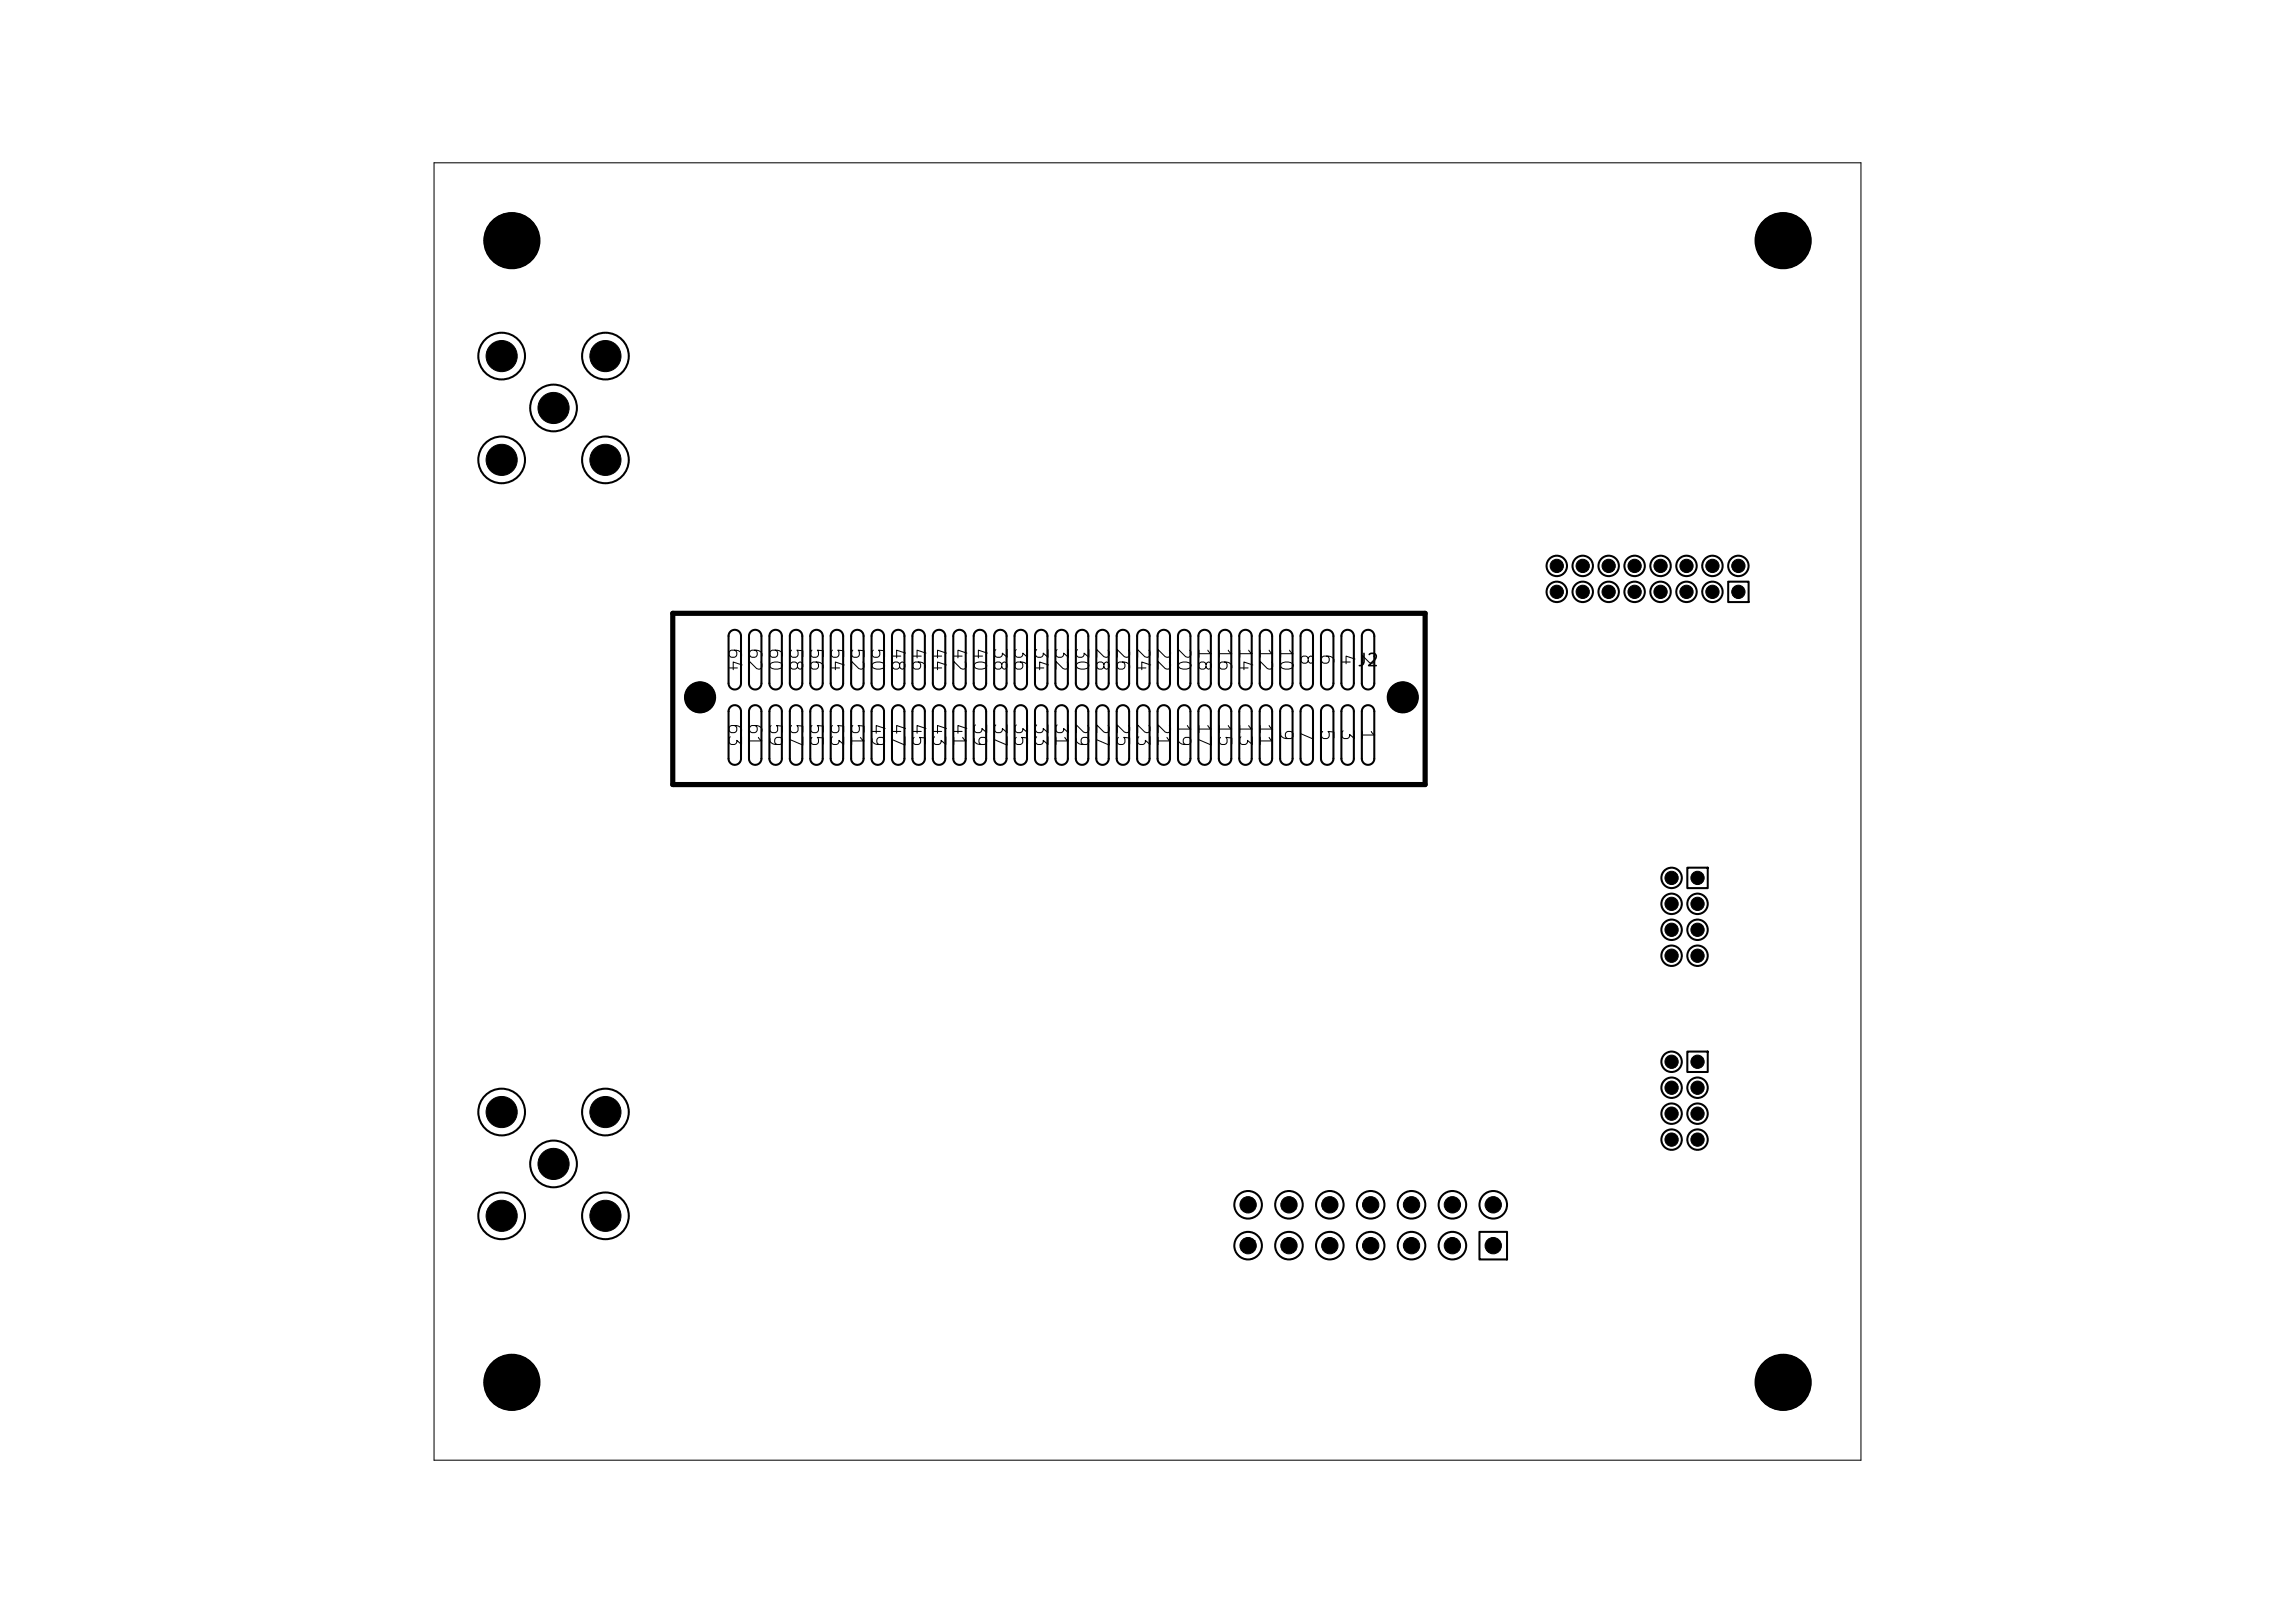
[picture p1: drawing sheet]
<svg xmlns="http://www.w3.org/2000/svg" width="297mm" height="210mm" viewBox="0 0 297 210" stroke-linecap="round" stroke-linejoin="round" font-family="sans-serif">
<defs><g id="words">
<g font-size="1.6">
<text x="93.9" y="83.7" transform="rotate(90 93.9 83.7)">64</text>
<text x="96.5" y="83.7" transform="rotate(90 96.5 83.7)">62</text>
<text x="99.2" y="83.7" transform="rotate(90 99.2 83.7)">60</text>
<text x="101.8" y="83.7" transform="rotate(90 101.8 83.7)">58</text>
<text x="104.4" y="83.7" transform="rotate(90 104.4 83.7)">56</text>
<text x="107.1" y="83.7" transform="rotate(90 107.1 83.7)">54</text>
<text x="109.7" y="83.7" transform="rotate(90 109.7 83.7)">52</text>
<text x="112.4" y="83.7" transform="rotate(90 112.4 83.7)">50</text>
<text x="115" y="83.7" transform="rotate(90 115 83.7)">48</text>
<text x="117.7" y="83.7" transform="rotate(90 117.7 83.7)">46</text>
<text x="120.3" y="83.7" transform="rotate(90 120.3 83.7)">44</text>
<text x="122.9" y="83.7" transform="rotate(90 122.9 83.7)">42</text>
<text x="125.6" y="83.7" transform="rotate(90 125.6 83.7)">40</text>
<text x="128.2" y="83.7" transform="rotate(90 128.2 83.7)">38</text>
<text x="130.9" y="83.7" transform="rotate(90 130.9 83.7)">36</text>
<text x="133.5" y="83.7" transform="rotate(90 133.5 83.7)">34</text>
<text x="136.2" y="83.7" transform="rotate(90 136.2 83.7)">32</text>
<text x="138.8" y="83.7" transform="rotate(90 138.8 83.7)">30</text>
<text x="141.5" y="83.7" transform="rotate(90 141.5 83.7)">28</text>
<text x="144.1" y="83.7" transform="rotate(90 144.1 83.7)">26</text>
<text x="146.7" y="83.7" transform="rotate(90 146.7 83.7)">24</text>
<text x="149.4" y="83.7" transform="rotate(90 149.4 83.7)">22</text>
<text x="152" y="83.7" transform="rotate(90 152 83.7)">20</text>
<text x="154.7" y="83.7" transform="rotate(90 154.7 83.7)">18</text>
<text x="157.3" y="83.7" transform="rotate(90 157.3 83.7)">16</text>
<text x="160" y="83.7" transform="rotate(90 160 83.7)">14</text>
<text x="162.6" y="83.7" transform="rotate(90 162.6 83.7)">12</text>
<text x="165.2" y="83.7" transform="rotate(90 165.2 83.7)">10</text>
<text x="167.9" y="84.4" transform="rotate(90 167.9 84.4)">8</text>
<text x="170.5" y="84.4" transform="rotate(90 170.5 84.4)">6</text>
<text x="173.2" y="84.4" transform="rotate(90 173.2 84.4)">4</text>
<text x="175.5" y="86.6">J2</text>
<text x="175.8" y="84.4" transform="rotate(90 175.8 84.4)">2</text>
<text x="93.9" y="93.4" transform="rotate(90 93.9 93.4)">63</text>
<text x="96.5" y="93.4" transform="rotate(90 96.5 93.4)">61</text>
<text x="99.2" y="93.4" transform="rotate(90 99.2 93.4)">59</text>
<text x="101.8" y="93.4" transform="rotate(90 101.8 93.4)">57</text>
<text x="104.4" y="93.4" transform="rotate(90 104.4 93.4)">55</text>
<text x="107.1" y="93.4" transform="rotate(90 107.1 93.4)">53</text>
<text x="109.7" y="93.4" transform="rotate(90 109.7 93.4)">51</text>
<text x="112.4" y="93.4" transform="rotate(90 112.4 93.4)">49</text>
<text x="115" y="93.4" transform="rotate(90 115 93.4)">47</text>
<text x="117.7" y="93.4" transform="rotate(90 117.7 93.4)">45</text>
<text x="120.3" y="93.4" transform="rotate(90 120.3 93.4)">43</text>
<text x="122.9" y="93.4" transform="rotate(90 122.9 93.4)">41</text>
<text x="125.6" y="93.4" transform="rotate(90 125.6 93.4)">39</text>
<text x="128.2" y="93.4" transform="rotate(90 128.2 93.4)">37</text>
<text x="130.9" y="93.4" transform="rotate(90 130.9 93.4)">35</text>
<text x="133.5" y="93.4" transform="rotate(90 133.5 93.4)">33</text>
<text x="136.2" y="93.4" transform="rotate(90 136.2 93.4)">31</text>
<text x="138.8" y="93.4" transform="rotate(90 138.8 93.4)">29</text>
<text x="141.5" y="93.4" transform="rotate(90 141.5 93.4)">27</text>
<text x="144.1" y="93.4" transform="rotate(90 144.1 93.4)">25</text>
<text x="146.7" y="93.4" transform="rotate(90 146.7 93.4)">23</text>
<text x="149.4" y="93.4" transform="rotate(90 149.4 93.4)">21</text>
<text x="152" y="93.4" transform="rotate(90 152 93.4)">19</text>
<text x="154.7" y="93.4" transform="rotate(90 154.7 93.4)">17</text>
<text x="157.3" y="93.4" transform="rotate(90 157.3 93.4)">15</text>
<text x="160" y="93.4" transform="rotate(90 160 93.4)">13</text>
<text x="162.6" y="93.4" transform="rotate(90 162.6 93.4)">11</text>
<text x="165.2" y="94.2" transform="rotate(90 165.2 94.2)">9</text>
<text x="167.9" y="94.2" transform="rotate(90 167.9 94.2)">7</text>
<text x="170.5" y="94.2" transform="rotate(90 170.5 94.2)">5</text>
<text x="173.2" y="94.2" transform="rotate(90 173.2 94.2)">3</text>
<text x="175.8" y="94.2" transform="rotate(90 175.8 94.2)">1</text>
</g>
<g font-size="1.2">
<text x="160.3" y="156.8">14</text>
<text x="165.6" y="156.8">12</text>
<text x="170.8" y="156.8">10</text>
<text x="176.7" y="156.8">8</text>
<text x="182" y="156.8">6</text>
<text x="187.3" y="156.8">4</text>
<text x="192.6" y="156.8">2</text>
<text x="160.3" y="162.1">13</text>
<text x="165.6" y="162.1">11</text>
<text x="171.4" y="162.1">9</text>
<text x="176.7" y="162.1">7</text>
<text x="182" y="162.1">5</text>
<text x="187.3" y="162.1">3</text>
<text x="192.6" y="162.1">1</text>
</g>
<g font-size=".9">
<text x="200.5" y="77.3">15</text>
<text x="200.5" y="73.9">16</text>
<text x="203.9" y="77.3">13</text>
<text x="203.9" y="73.9">14</text>
<text x="207.3" y="77.3">11</text>
<text x="207.3" y="73.9">12</text>
<text x="210.6" y="73.9">10</text>
<text x="211" y="77.3">9</text>
<text x="214.4" y="77.3">7</text>
<text x="214.4" y="73.9">8</text>
<text x="217.7" y="77.3">5</text>
<text x="217.7" y="73.9">6</text>
<text x="221.1" y="77.3">3</text>
<text x="221.1" y="73.9">4</text>
<text x="224.5" y="77.3">1</text>
<text x="224.5" y="73.9">2</text>
<text x="215.8" y="114.3">2</text>
<text x="215.8" y="117.6">4</text>
<text x="219.2" y="114.3">1</text>
<text x="219.2" y="117.6">3</text>
<text x="215.8" y="121">6</text>
<text x="215.8" y="124.3">8</text>
<text x="219.2" y="121">5</text>
<text x="219.2" y="124.3">7</text>
<text x="215.8" y="138.1">2</text>
<text x="215.8" y="141.4">4</text>
<text x="219.2" y="138.1">1</text>
<text x="219.2" y="141.4">3</text>
<text x="215.8" y="144.8">6</text>
<text x="215.8" y="148.1">8</text>
<text x="219.2" y="144.8">5</text>
<text x="219.2" y="148.1">7</text>
</g>
</g></defs>
<path d="M87.1 79.4h97.3v22.1h-97.3z" fill="none" stroke="#000" stroke-width=".67"/>
<g fill="none" stroke="#000" stroke-width=".26">
<path d="M223.6 75.3h2.7v2.6h-2.7zM94.5 91.5a.81 .81 0 0 1 .9-.2 .81 .81 0 0 1 .5 .8v6.1a.81 .81 0 0 1-.8 .8 .81 .81 0 0 1-.8-.8v-6.1zM94.5 81.7a.81 .81 0 0 1 .9-.1 .81 .81 0 0 1 .5 .7v6.1a.81 .81 0 0 1-.8 .8 .81 .81 0 0 1-.8-.8v-6.1zM97.2 91.5a.81 .81 0 0 1 .8-.2 .81 .81 0 0 1 .5 .8v6.1a.81 .81 0 0 1-.8 .8 .81 .81 0 0 1-.8-.8v-6.1zM97.2 81.7a.81 .81 0 0 1 .8-.1 .81 .81 0 0 1 .5 .7v6.1a.81 .81 0 0 1-.8 .8 .81 .81 0 0 1-.8-.8v-6.1zM99.8 91.5a.81 .81 0 0 1 .9-.2 .81 .81 0 0 1 .5 .8v6.1a.81 .81 0 0 1-.8 .8 .81 .81 0 0 1-.8-.8v-6.1zM99.8 81.7a.81 .81 0 0 1 .9-.1 .81 .81 0 0 1 .5 .7v6.1a.81 .81 0 0 1-.8 .8 .81 .81 0 0 1-.8-.8v-6.1zM102.5 91.5a.81 .81 0 0 1 .8-.2 .81 .81 0 0 1 .5 .8v6.1a.81 .81 0 0 1-.8 .8 .81 .81 0 0 1-.8-.8v-6.1zM102.5 81.7a.81 .81 0 0 1 .8-.1 .81 .81 0 0 1 .5 .7v6.1a.81 .81 0 0 1-.8 .8 .81 .81 0 0 1-.8-.8v-6.1zM105.1 91.5a.81 .81 0 0 1 .9-.2 .81 .81 0 0 1 .5 .8v6.1a.81 .81 0 0 1-.8 .8 .81 .81 0 0 1-.8-.8v-6.1zM105.1 81.7a.81 .81 0 0 1 .9-.1 .81 .81 0 0 1 .5 .7v6.1a.81 .81 0 0 1-.8 .8 .81 .81 0 0 1-.8-.8v-6.1zM107.7 91.5a.81 .81 0 0 1 .9-.2 .81 .81 0 0 1 .5 .8v6.1a.81 .81 0 0 1-.8 .8 .81 .81 0 0 1-.8-.8v-6.1z"/>
<path d="M107.7 81.7a.81 .81 0 0 1 .9-.1 .81 .81 0 0 1 .5 .7v6.1a.81 .81 0 0 1-.8 .8 .81 .81 0 0 1-.8-.8v-6.1zM110.4 91.5a.81 .81 0 0 1 .9-.2 .81 .81 0 0 1 .5 .8v6.1a.81 .81 0 0 1-.8 .8 .81 .81 0 0 1-.9-.8v-6.1zM110.4 81.7a.81 .81 0 0 1 .9-.1 .81 .81 0 0 1 .5 .7v6.1a.81 .81 0 0 1-.8 .8 .81 .81 0 0 1-.9-.8v-6.1zM113 91.5a.81 .81 0 0 1 .9-.2 .81 .81 0 0 1 .5 .8v6.1a.81 .81 0 0 1-.8 .8 .81 .81 0 0 1-.8-.8v-6.1zM113 81.7a.81 .81 0 0 1 .9-.1 .81 .81 0 0 1 .5 .7v6.1a.81 .81 0 0 1-.8 .8 .81 .81 0 0 1-.8-.8v-6.1zM115.7 91.5a.81 .81 0 0 1 .8-.2 .81 .81 0 0 1 .5 .8v6.1a.81 .81 0 0 1-.8 .8 .81 .81 0 0 1-.8-.8v-6.1zM115.7 81.7a.81 .81 0 0 1 .8-.1 .81 .81 0 0 1 .5 .7v6.1a.81 .81 0 0 1-.8 .8 .81 .81 0 0 1-.8-.8v-6.1zM118.3 91.5a.81 .81 0 0 1 .9-.2 .81 .81 0 0 1 .5 .8v6.1a.81 .81 0 0 1-.8 .8 .81 .81 0 0 1-.8-.8v-6.1zM118.3 81.7a.81 .81 0 0 1 .9-.1 .81 .81 0 0 1 .5 .7v6.1a.81 .81 0 0 1-.8 .8 .81 .81 0 0 1-.8-.8v-6.1zM121 91.5a.81 .81 0 0 1 .8-.2 .81 .81 0 0 1 .5 .8v6.1a.81 .81 0 0 1-.8 .8 .81 .81 0 0 1-.8-.8v-6.1zM121 81.7a.81 .81 0 0 1 .8-.1 .81 .81 0 0 1 .5 .7v6.1a.81 .81 0 0 1-.8 .8 .81 .81 0 0 1-.8-.8v-6.1zM123.6 91.5a.81 .81 0 0 1 .9-.2 .81 .81 0 0 1 .5 .8v6.1a.81 .81 0 0 1-.8 .8 .81 .81 0 0 1-.8-.8v-6.1z"/>
<path d="M123.6 81.7a.81 .81 0 0 1 .9-.1 .81 .81 0 0 1 .5 .7v6.1a.81 .81 0 0 1-.8 .8 .81 .81 0 0 1-.8-.8v-6.1zM126.2 91.5a.81 .81 0 0 1 .9-.2 .81 .81 0 0 1 .5 .8v6.1a.81 .81 0 0 1-.8 .8 .81 .81 0 0 1-.8-.8v-6.1zM126.2 81.7a.81 .81 0 0 1 .9-.1 .81 .81 0 0 1 .5 .7v6.1a.81 .81 0 0 1-.8 .8 .81 .81 0 0 1-.8-.8v-6.1zM128.9 91.5a.81 .81 0 0 1 .9-.2 .81 .81 0 0 1 .5 .8v6.1a.81 .81 0 0 1-.8 .8 .81 .81 0 0 1-.8-.8v-6.1zM128.9 81.7a.81 .81 0 0 1 .9-.1 .81 .81 0 0 1 .5 .7v6.1a.81 .81 0 0 1-.8 .8 .81 .81 0 0 1-.8-.8v-6.1zM131.5 91.5a.81 .81 0 0 1 .9-.2 .81 .81 0 0 1 .5 .8v6.1a.81 .81 0 0 1-.8 .8 .81 .81 0 0 1-.8-.8v-6.1zM131.5 81.7a.81 .81 0 0 1 .9-.1 .81 .81 0 0 1 .5 .7v6.1a.81 .81 0 0 1-.8 .8 .81 .81 0 0 1-.8-.8v-6.1zM134.2 91.5a.81 .81 0 0 1 .9-.2 .81 .81 0 0 1 .5 .8v6.1a.81 .81 0 0 1-.9 .8 .81 .81 0 0 1-.8-.8v-6.1zM134.2 81.7a.81 .81 0 0 1 .9-.1 .81 .81 0 0 1 .5 .7v6.1a.81 .81 0 0 1-.9 .8 .81 .81 0 0 1-.8-.8v-6.1zM136.8 91.5a.81 .81 0 0 1 .9-.2 .81 .81 0 0 1 .5 .8v6.1a.81 .81 0 0 1-.8 .8 .81 .81 0 0 1-.8-.8v-6.1zM136.8 81.7a.81 .81 0 0 1 .9-.1 .81 .81 0 0 1 .5 .7v6.1a.81 .81 0 0 1-.8 .8 .81 .81 0 0 1-.8-.8v-6.1zM139.5 91.5a.81 .81 0 0 1 .8-.2 .81 .81 0 0 1 .5 .8v6.1a.81 .81 0 0 1-.8 .8 .81 .81 0 0 1-.8-.8v-6.1z"/>
<path d="M139.5 81.7a.81 .81 0 0 1 .8-.1 .81 .81 0 0 1 .5 .7v6.1a.81 .81 0 0 1-.8 .8 .81 .81 0 0 1-.8-.8v-6.1zM142.1 91.5a.81 .81 0 0 1 .9-.2 .81 .81 0 0 1 .5 .8v6.1a.81 .81 0 0 1-.8 .8 .81 .81 0 0 1-.8-.8v-6.1zM142.1 81.7a.81 .81 0 0 1 .9-.1 .81 .81 0 0 1 .5 .7v6.1a.81 .81 0 0 1-.8 .8 .81 .81 0 0 1-.8-.8v-6.1zM144.8 91.5a.81 .81 0 0 1 .8-.2 .81 .81 0 0 1 .5 .8v6.1a.81 .81 0 0 1-.8 .8 .81 .81 0 0 1-.8-.8v-6.1zM144.8 81.7a.81 .81 0 0 1 .8-.1 .81 .81 0 0 1 .5 .7v6.1a.81 .81 0 0 1-.8 .8 .81 .81 0 0 1-.8-.8v-6.1zM147.4 91.5a.81 .81 0 0 1 .9-.2 .81 .81 0 0 1 .5 .8v6.1a.81 .81 0 0 1-.8 .8 .81 .81 0 0 1-.8-.8v-6.1zM147.4 81.7a.81 .81 0 0 1 .9-.1 .81 .81 0 0 1 .5 .7v6.1a.81 .81 0 0 1-.8 .8 .81 .81 0 0 1-.8-.8v-6.1zM150 91.5a.81 .81 0 0 1 .9-.2 .81 .81 0 0 1 .5 .8v6.1a.81 .81 0 0 1-.8 .8 .81 .81 0 0 1-.8-.8v-6.1zM150 81.7a.81 .81 0 0 1 .9-.1 .81 .81 0 0 1 .5 .7v6.1a.81 .81 0 0 1-.8 .8 .81 .81 0 0 1-.8-.8v-6.1zM152.7 91.5a.81 .81 0 0 1 .9-.2 .81 .81 0 0 1 .5 .8v6.1a.81 .81 0 0 1-.8 .8 .81 .81 0 0 1-.9-.8v-6.1zM152.7 81.7a.81 .81 0 0 1 .9-.1 .81 .81 0 0 1 .5 .7v6.1a.81 .81 0 0 1-.8 .8 .81 .81 0 0 1-.9-.8v-6.1zM155.3 91.5a.81 .81 0 0 1 .9-.2 .81 .81 0 0 1 .5 .8v6.1a.81 .81 0 0 1-.8 .8 .81 .81 0 0 1-.8-.8v-6.1z"/>
<path d="M155.3 81.7a.81 .81 0 0 1 .9-.1 .81 .81 0 0 1 .5 .7v6.1a.81 .81 0 0 1-.8 .8 .81 .81 0 0 1-.8-.8v-6.1zM158 91.5a.81 .81 0 0 1 .8-.2 .81 .81 0 0 1 .5 .8v6.1a.81 .81 0 0 1-.8 .8 .81 .81 0 0 1-.8-.8v-6.1zM158 81.7a.81 .81 0 0 1 .8-.1 .81 .81 0 0 1 .5 .7v6.1a.81 .81 0 0 1-.8 .8 .81 .81 0 0 1-.8-.8v-6.1zM160.6 91.5a.81 .81 0 0 1 .9-.2 .81 .81 0 0 1 .5 .8v6.1a.81 .81 0 0 1-.8 .8 .81 .81 0 0 1-.8-.8v-6.1zM160.6 81.7a.81 .81 0 0 1 .9-.1 .81 .81 0 0 1 .5 .7v6.1a.81 .81 0 0 1-.8 .8 .81 .81 0 0 1-.8-.8v-6.1zM163.3 91.5a.81 .81 0 0 1 .8-.2 .81 .81 0 0 1 .5 .8v6.1a.81 .81 0 0 1-.8 .8 .81 .81 0 0 1-.8-.8v-6.1zM163.3 81.7a.81 .81 0 0 1 .8-.1 .81 .81 0 0 1 .5 .7v6.1a.81 .81 0 0 1-.8 .8 .81 .81 0 0 1-.8-.8v-6.1zM165.9 91.5a.81 .81 0 0 1 .9-.2 .81 .81 0 0 1 .5 .8v6.1a.81 .81 0 0 1-.8 .8 .81 .81 0 0 1-.8-.8v-6.1zM165.9 81.7a.81 .81 0 0 1 .9-.1 .81 .81 0 0 1 .5 .7v6.1a.81 .81 0 0 1-.8 .8 .81 .81 0 0 1-.8-.8v-6.1zM168.5 91.5a.81 .81 0 0 1 .9-.2 .81 .81 0 0 1 .5 .8v6.1a.81 .81 0 0 1-.8 .8 .81 .81 0 0 1-.8-.8v-6.1zM168.5 81.7a.81 .81 0 0 1 .9-.1 .81 .81 0 0 1 .5 .7v6.1a.81 .81 0 0 1-.8 .8 .81 .81 0 0 1-.8-.8v-6.1zM171.2 91.5a.81 .81 0 0 1 .9-.2 .81 .81 0 0 1 .5 .8v6.1a.81 .81 0 0 1-.8 .8 .81 .81 0 0 1-.8-.8v-6.1z"/>
<path d="M171.2 81.7a.81 .81 0 0 1 .9-.1 .81 .81 0 0 1 .5 .7v6.1a.81 .81 0 0 1-.8 .8 .81 .81 0 0 1-.8-.8v-6.1zM173.8 91.5a.81 .81 0 0 1 .9-.2 .81 .81 0 0 1 .5 .8v6.1a.81 .81 0 0 1-.8 .8 .81 .81 0 0 1-.8-.8v-6.1zM173.8 81.7a.81 .81 0 0 1 .9-.1 .81 .81 0 0 1 .5 .7v6.1a.81 .81 0 0 1-.8 .8 .81 .81 0 0 1-.8-.8v-6.1zM176.5 91.5a.81 .81 0 0 1 .9-.2 .81 .81 0 0 1 .5 .8v6.1a.81 .81 0 0 1-.9 .8 .81 .81 0 0 1-.8-.8v-6.1zM176.5 81.7a.81 .81 0 0 1 .9-.1 .81 .81 0 0 1 .5 .7v6.1a.81 .81 0 0 1-.9 .8 .81 .81 0 0 1-.8-.8v-6.1zM218.4 112.3h2.6v2.6h-2.6zM218.4 136.1h2.6v2.6h-2.6zM191.5 159.4h3.5v3.6h-3.5z"/>
<circle cx="66.2" cy="31.1" r="3.6"/>
<circle cx="230.8" cy="31.1" r="3.6"/>
<circle cx="64.9" cy="59.5" r="3"/>
<circle cx="64.9" cy="46.1" r="3"/>
<circle cx="71.6" cy="52.8" r="3"/>
<circle cx="78.4" cy="59.5" r="3"/>
<circle cx="78.4" cy="46.1" r="3"/>
<circle cx="201.5" cy="73.2" r="1.32"/>
<circle cx="201.5" cy="76.6" r="1.32"/>
<circle cx="204.8" cy="73.2" r="1.32"/>
<circle cx="204.8" cy="76.6" r="1.32"/>
<circle cx="208.2" cy="73.2" r="1.32"/>
<circle cx="208.2" cy="76.6" r="1.32"/>
<circle cx="211.5" cy="73.2" r="1.32"/>
<circle cx="211.5" cy="76.6" r="1.32"/>
<circle cx="214.9" cy="73.2" r="1.32"/>
<circle cx="214.9" cy="76.6" r="1.32"/>
<circle cx="218.3" cy="73.2" r="1.32"/>
<circle cx="218.3" cy="76.6" r="1.32"/>
<circle cx="221.6" cy="73.2" r="1.32"/>
<circle cx="221.6" cy="76.6" r="1.32"/>
<circle cx="225" cy="73.2" r="1.32"/>
<circle cx="90.6" cy="90.2" r="1.95"/>
<circle cx="181.5" cy="90.2" r="1.95"/>
<circle cx="216.3" cy="113.6" r="1.32"/>
<circle cx="216.3" cy="117" r="1.32"/>
<circle cx="219.7" cy="117" r="1.32"/>
<circle cx="216.3" cy="123.7" r="1.32"/>
<circle cx="216.3" cy="137.4" r="1.32"/>
<circle cx="216.3" cy="120.3" r="1.32"/>
<circle cx="219.7" cy="123.7" r="1.32"/>
<circle cx="219.7" cy="120.3" r="1.32"/>
<circle cx="64.9" cy="157.3" r="3"/>
<circle cx="64.9" cy="143.9" r="3"/>
<circle cx="71.6" cy="150.6" r="3"/>
<circle cx="78.4" cy="157.3" r="3"/>
<circle cx="78.4" cy="143.9" r="3"/>
<circle cx="161.5" cy="155.9" r="1.78"/>
<circle cx="166.8" cy="155.9" r="1.78"/>
<circle cx="172.1" cy="155.9" r="1.78"/>
<circle cx="177.4" cy="155.9" r="1.78"/>
<circle cx="182.7" cy="155.9" r="1.78"/>
<circle cx="188" cy="155.9" r="1.78"/>
<circle cx="193.2" cy="155.9" r="1.78"/>
<circle cx="216.3" cy="140.7" r="1.32"/>
<circle cx="216.3" cy="144.1" r="1.32"/>
<circle cx="216.3" cy="147.5" r="1.32"/>
<circle cx="219.7" cy="140.7" r="1.32"/>
<circle cx="219.7" cy="144.1" r="1.32"/>
<circle cx="219.7" cy="147.5" r="1.32"/>
<circle cx="66.2" cy="178.9" r="3.6"/>
<circle cx="161.5" cy="161.2" r="1.78"/>
<circle cx="166.8" cy="161.2" r="1.78"/>
<circle cx="172.1" cy="161.2" r="1.78"/>
<circle cx="177.4" cy="161.2" r="1.78"/>
<circle cx="182.7" cy="161.2" r="1.78"/>
<circle cx="188" cy="161.2" r="1.78"/>
<circle cx="230.8" cy="178.9" r="3.6"/>
</g>
<path d="M56.2 21.1h184.6v167.8h-184.6z" fill="none" stroke="#000" stroke-width=".13"/>
<g fill="#000" stroke="#000" stroke-width=".13">
<circle cx="66.2" cy="31.1" r="3.6"/>
<circle cx="230.8" cy="31.1" r="3.6"/>
<circle cx="64.9" cy="59.5" r="2.01"/>
<circle cx="64.9" cy="46.1" r="2.01"/>
<circle cx="71.6" cy="52.8" r="2.01"/>
<circle cx="78.4" cy="59.5" r="2.01"/>
<circle cx="78.4" cy="46.1" r="2.01"/>
<circle cx="201.5" cy="73.2" r=".86"/>
<circle cx="201.5" cy="76.6" r=".86"/>
<circle cx="204.8" cy="73.2" r=".86"/>
<circle cx="204.8" cy="76.6" r=".86"/>
<circle cx="208.2" cy="73.2" r=".86"/>
<circle cx="208.2" cy="76.6" r=".86"/>
<circle cx="211.5" cy="73.2" r=".86"/>
<circle cx="211.5" cy="76.6" r=".86"/>
<circle cx="214.9" cy="73.2" r=".86"/>
<circle cx="214.9" cy="76.6" r=".86"/>
<circle cx="218.3" cy="73.2" r=".86"/>
<circle cx="218.3" cy="76.6" r=".86"/>
<circle cx="221.6" cy="73.2" r=".86"/>
<circle cx="221.6" cy="76.6" r=".86"/>
<circle cx="225" cy="73.2" r=".86"/>
<circle cx="225" cy="76.6" r=".86"/>
<circle cx="90.6" cy="90.2" r="1.95"/>
<circle cx="181.5" cy="90.2" r="1.95"/>
<circle cx="216.3" cy="113.6" r=".86"/>
<circle cx="216.3" cy="117" r=".86"/>
<circle cx="219.7" cy="113.6" r=".86"/>
<circle cx="219.7" cy="117" r=".86"/>
<circle cx="216.3" cy="137.4" r=".86"/>
<circle cx="216.3" cy="120.3" r=".86"/>
<circle cx="216.3" cy="123.7" r=".86"/>
<circle cx="219.7" cy="137.4" r=".86"/>
<circle cx="219.7" cy="120.3" r=".86"/>
<circle cx="219.7" cy="123.7" r=".86"/>
<circle cx="64.9" cy="157.3" r="2.01"/>
<circle cx="64.9" cy="143.9" r="2.01"/>
<circle cx="71.6" cy="150.6" r="2.01"/>
<circle cx="78.4" cy="157.3" r="2.01"/>
<circle cx="78.4" cy="143.9" r="2.01"/>
<circle cx="161.5" cy="155.9" r="1.06"/>
<circle cx="166.8" cy="155.9" r="1.06"/>
<circle cx="172.1" cy="155.9" r="1.06"/>
<circle cx="177.4" cy="155.9" r="1.06"/>
<circle cx="182.7" cy="155.9" r="1.06"/>
<circle cx="188" cy="155.9" r="1.06"/>
<circle cx="193.2" cy="155.9" r="1.06"/>
<circle cx="216.3" cy="147.5" r=".86"/>
<circle cx="216.3" cy="140.7" r=".86"/>
<circle cx="216.3" cy="144.1" r=".86"/>
<circle cx="219.7" cy="147.5" r=".86"/>
<circle cx="219.7" cy="140.7" r=".86"/>
<circle cx="219.7" cy="144.1" r=".86"/>
<circle cx="66.2" cy="178.9" r="3.6"/>
<circle cx="161.5" cy="161.2" r="1.06"/>
<circle cx="166.8" cy="161.2" r="1.06"/>
<circle cx="172.1" cy="161.2" r="1.06"/>
<circle cx="177.4" cy="161.2" r="1.06"/>
<circle cx="182.7" cy="161.2" r="1.06"/>
<circle cx="188" cy="161.2" r="1.06"/>
<circle cx="193.2" cy="161.2" r="1.06"/>
<circle cx="230.8" cy="178.9" r="3.6"/>
</g>
<use href="#words"/>
</svg>
